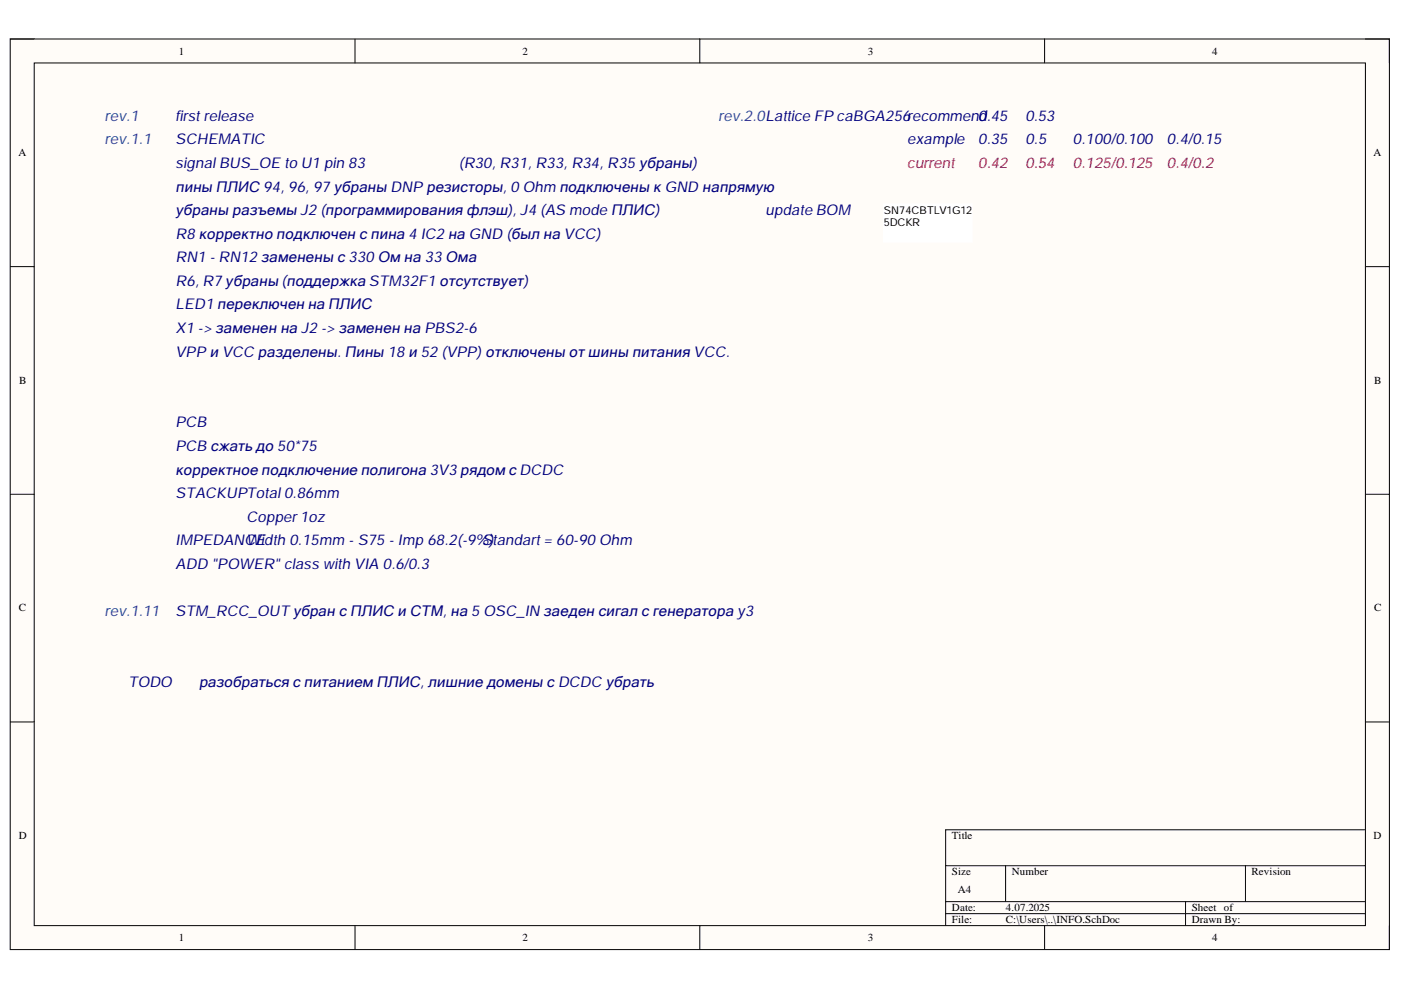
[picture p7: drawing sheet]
<svg xmlns="http://www.w3.org/2000/svg" width="297mm" height="210mm" viewBox="0 0 297 210" stroke-linecap="round" stroke-linejoin="round" font-family="sans-serif">
<defs><g id="words">
<g font-size="3.2" fill="#0b5394">
<text x="22.2" y="25.6">rev.1</text>
<text x="152.3" y="25.6">rev.2.0Lattice FP caBGA256recommen0</text>
<text x="22.2" y="30.6">rev.1.1</text>
<text x="22.2" y="130.7">rev.1.11</text>
</g>
<g font-size="3.2" fill="#000080">
<text x="37.2" y="25.6">first release</text>
<text x="207.5" y="25.6">d.45</text>
<text x="217.4" y="25.6">0.53</text>
<text x="37.2" y="35.6">signal BUS_OE to U1 pin 83</text>
<text x="37.2" y="30.6">SCHEMATIC</text>
<text x="97.3" y="35.6">(R30, R31, R33, R34, R35 убраны)</text>
<text x="192.4" y="30.6">example</text>
<text x="207.4" y="30.6">0.35</text>
<text x="217.4" y="30.6">0.5</text>
<text x="227.5" y="30.6">0.100/0.100</text>
<text x="247.4" y="30.6">0.4/0.15</text>
<text x="37.2" y="40.6">пины ПЛИС 94, 96, 97 убраны DNP резисторы, 0 Ohm подключены к GND напрямую</text>
<text x="37.2" y="45.6">убраны разъемы J2 (программирования флэш), J4 (AS mode ПЛИС)</text>
<text x="162.3" y="45.6">update BOM</text>
<text x="37.2" y="50.6">R8 корректно подключен с пина 4 IC2 на GND (был на VCC)</text>
<text x="37.2" y="55.6">RN1 - RN12 заменены с 330 Ом на 33 Ома</text>
<text x="37.2" y="60.6">R6, R7 убраны (поддержка STM32F1 отсутствует)</text>
<text x="37.2" y="65.6">LED1 переключен на ПЛИС</text>
<text x="37.2" y="70.7">X1 -&gt; заменен на J2 -&gt; заменен на PBS2-6</text>
<text x="37.2" y="75.6">VPP и VCC разделены. Пины 18 и 52 (VPP) отключены от шины питания VCC.</text>
<text x="37.2" y="95.6">PCB сжать до 50*75</text>
<text x="37.2" y="90.6">PCB</text>
<text x="37.2" y="100.7">корректное подключение полигона 3V3 рядом с DCDC</text>
<text x="37.2" y="105.6">STACKUPTotal 0.86mm</text>
<text x="52.3" y="110.6">Copper1oz</text>
<text x="37.2" y="115.6">IMPEDANCE</text>
<text x="52.3" y="115.6">Width 0.15mm - S75 - Imp 68.2(-9%)</text>
<text x="102.3" y="115.6">Standart= 60-90 Ohm</text>
<text x="37.2" y="120.6">ADD &quot;POWER&quot; class with VIA 0.6/0.3</text>
<text x="37.2" y="130.7">STM_RCC_OUT убран с ПЛИС и СТМ, на 5 OSC_IN заеден сигал с генератора y3</text>
<text x="27.2" y="145.6">TODO</text>
<text x="42.2" y="145.6">разобраться с питанием ПЛИС, лишние домены с DCDC убрать</text>
</g>
<g font-size="3.2" fill="#f00">
<text x="192.4" y="35.6">current</text>
<text x="207.4" y="35.6">0.42</text>
<text x="217.4" y="35.6">0.54</text>
<text x="227.5" y="35.6">0.125/0.125</text>
<text x="247.4" y="35.6">0.4/0.2</text>
</g>
<g font-size="2.3">
<text x="37.9" y="11.6">1</text>
<text x="110.8" y="11.6">2</text>
<text x="184" y="11.6">3</text>
<text x="257" y="11.6">4</text>
<text x="3.9" y="33.1">A</text>
<text x="291.2" y="33.1">A</text>
<text x="187.4" y="45.3">SN74CBTLV1G12</text>
<text x="187.4" y="47.8">5DCKR</text>
<text x="4.1" y="81.4">B</text>
<text x="291.3" y="81.4">B</text>
<text x="4" y="129.6">C</text>
<text x="291.3" y="129.6">C</text>
<text x="4" y="177.9">D</text>
<text x="201.8" y="177.9">Title</text>
<text x="291.2" y="177.9">D</text>
<text x="201.8" y="185.6">Size</text>
<text x="214.5" y="185.6">Number</text>
<text x="265.4" y="185.6">Revision</text>
<text x="203.1" y="189.4">A4</text>
<text x="201.8" y="193.2">Date:</text>
<text x="201.8" y="195.7">File:</text>
<text x="213.2" y="193.2">4.07.2025</text>
<text x="213.2" y="195.7">C:\Users\..\INFO.SchDoc</text>
<text x="252.7" y="193.2">Sheet of</text>
<text x="252.7" y="195.7">Drawn By:</text>
<text x="37.9" y="199.5">1</text>
<text x="110.8" y="199.5">2</text>
<text x="184" y="199.5">3</text>
<text x="257" y="199.5">4</text>
</g>
</g></defs>
<path d="M2.2 8.3h292.4v193h-292.4z" fill-rule="evenodd" fill="#fffcf8"/>
<path d="M2.2 8.3h292.4v193h-292.4z" fill="none" stroke="#000" stroke-width=".21"/>
<path d="M7.3 13.3h282.2v183h-282.2z" fill-rule="evenodd" fill="#fffcf8"/>
<g fill="none" stroke="#000" stroke-width=".21">
<path d="M2.2 8.3h5.1M7.3 13.3h282.2v183h-282.2zM75.3 8.3v5M148.4 8.3v5M221.5 8.3v5M289.5 8.3h5.1v5M2.2 56.5h5.1M289.5 56.5h5.1M2.2 104.8h5.1M289.5 104.8h5.1M2.2 153.1h5.1M289.5 153.1h5.1"/>
<path d="M289.5 175.9h-89v20.4M75.3 196.3v5M148.4 196.3v5M200.5 183.6h89M200.5 191.2h89M200.5 193.7h89M213.2 183.6v7.6M221.5 196.3v5M251.4 191.2v5.1M264.1 183.6v7.6M294.6 196.3v5"/>
</g>
<path d="M187.4 43.3h18.7v8h-18.7z" fill-rule="evenodd" fill="#fff"/>
<path d="M187.4 43.3h18.7v8h-18.7z" fill="none" stroke="#fff" stroke-width=".21"/>
<use href="#words"/>
</svg>
